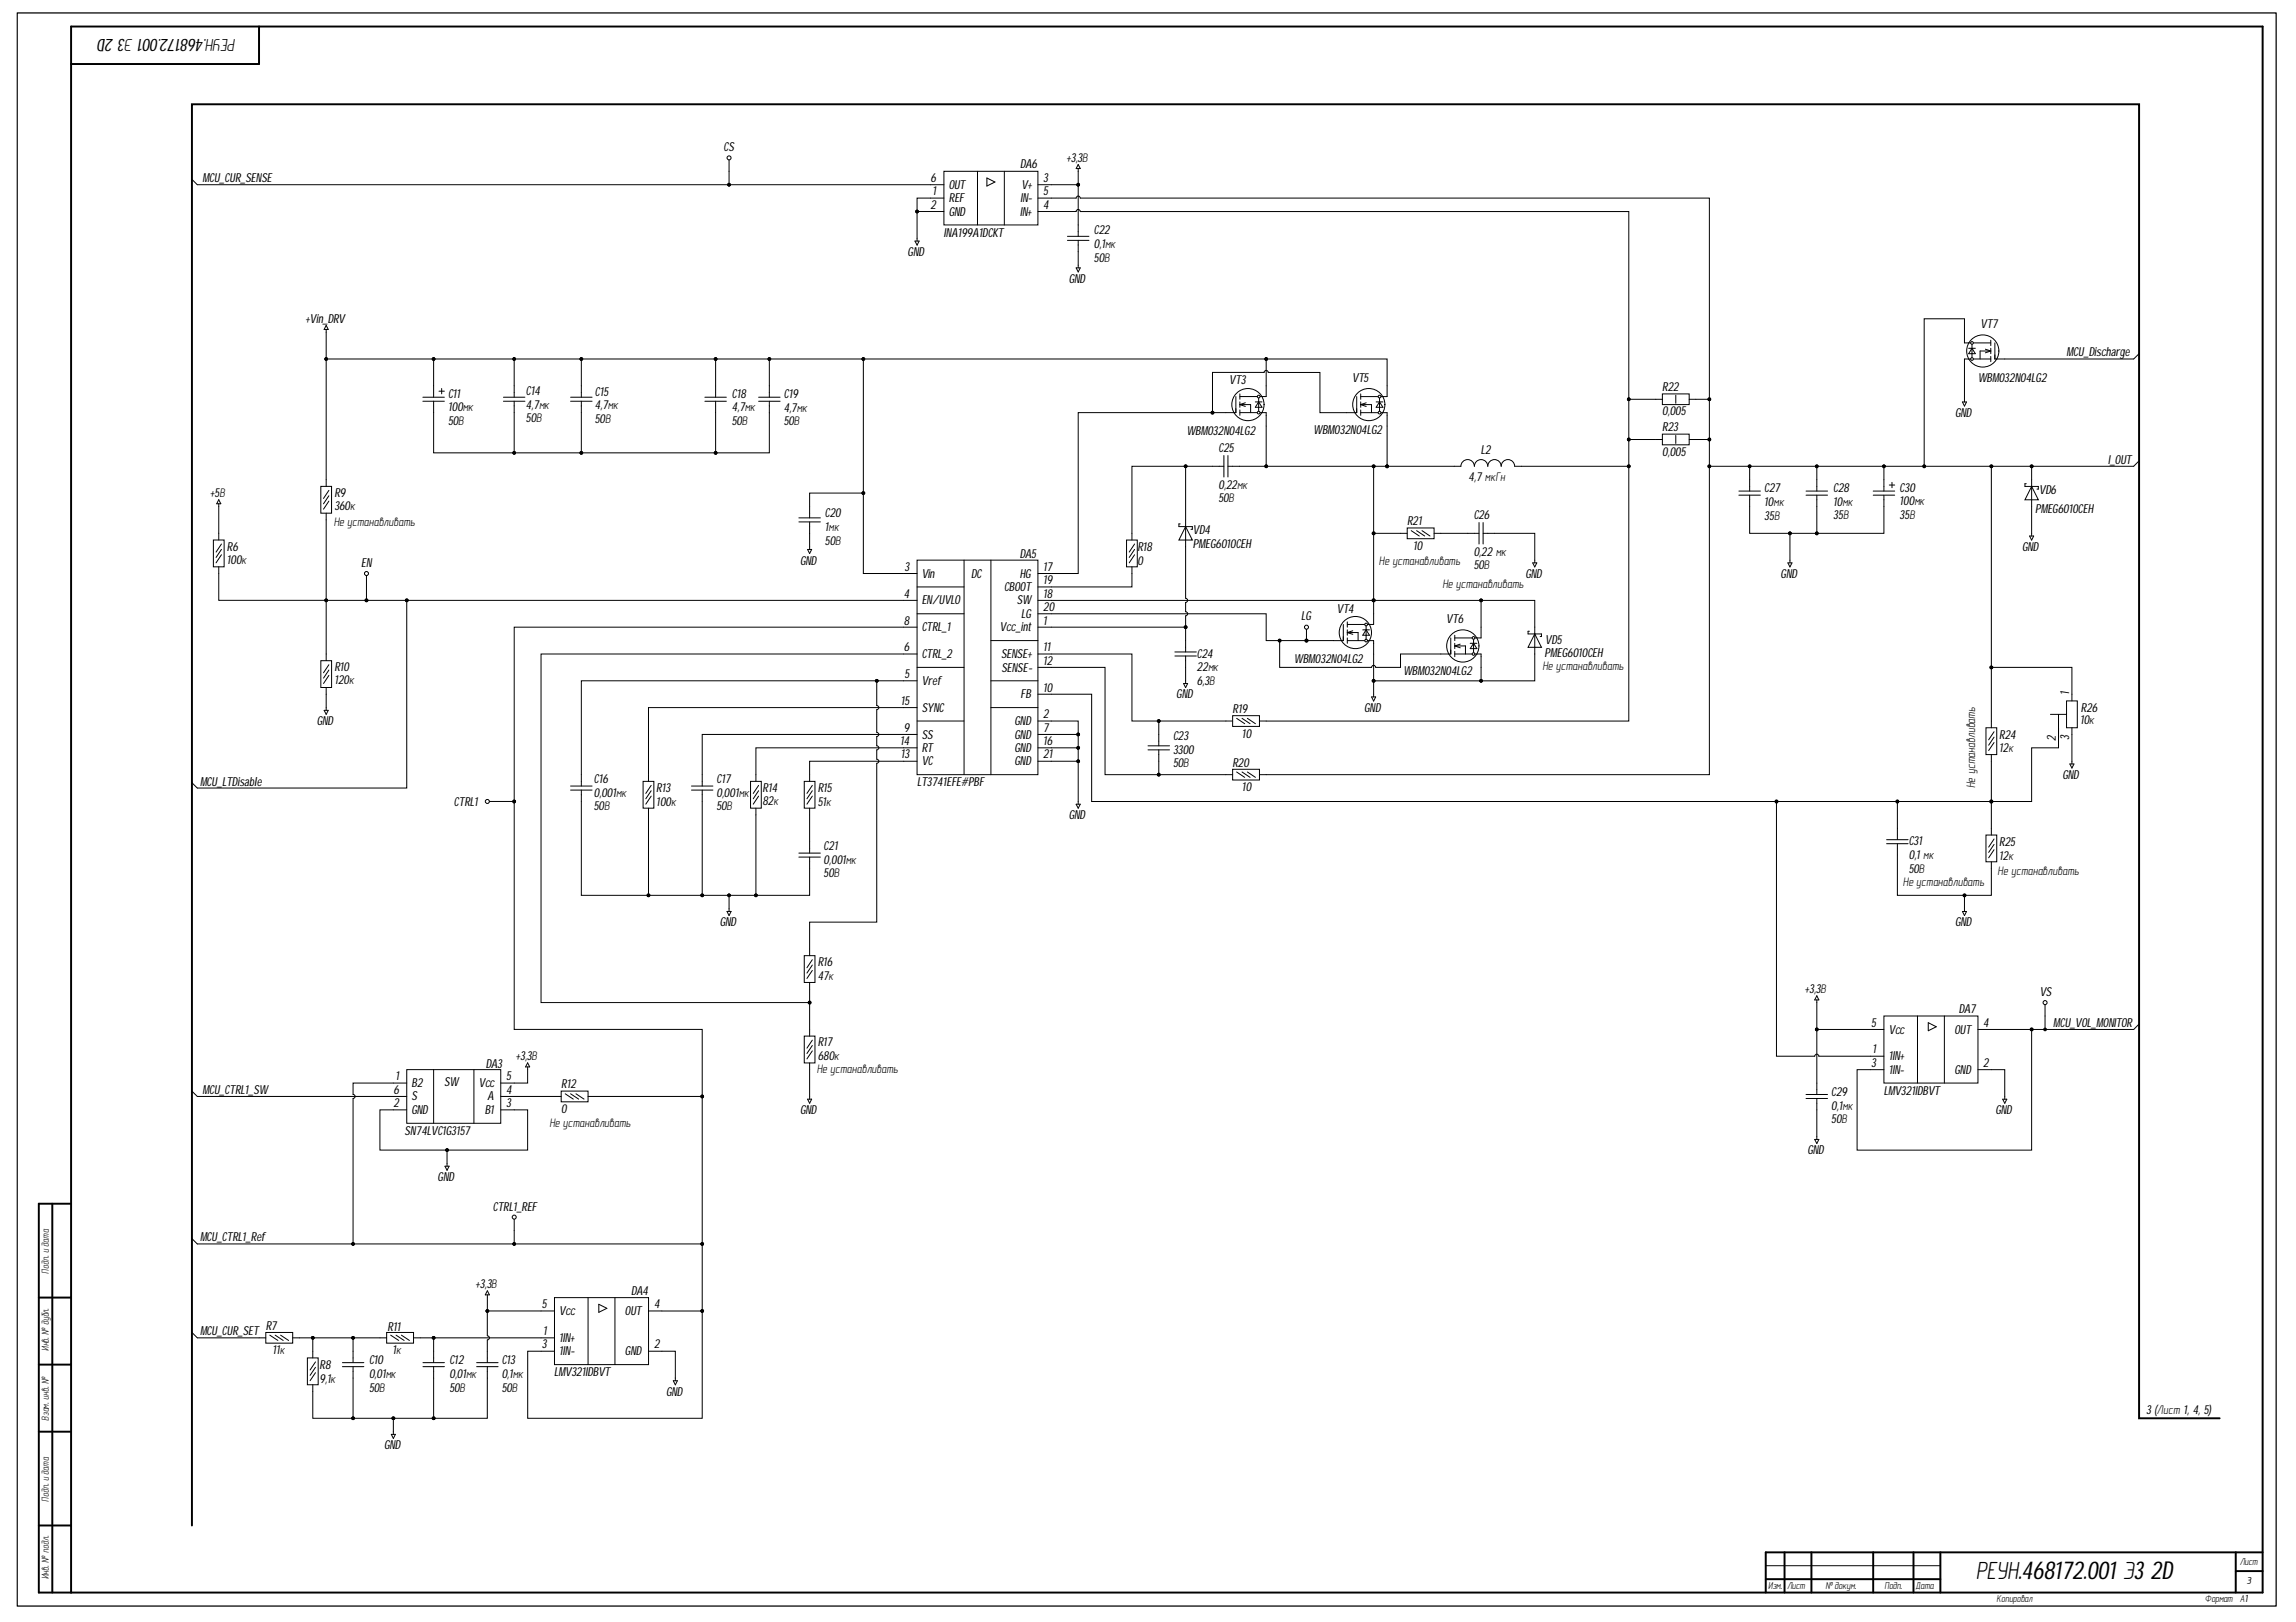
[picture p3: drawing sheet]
<svg xmlns="http://www.w3.org/2000/svg" width="297mm" height="210mm" viewBox="0 0 297 210" stroke-linecap="round" stroke-linejoin="round" font-family="sans-serif">
<defs><g id="words">
<text font-size="3.2" x="255.6" y="204.4">РЕУН.468172.001 Э3 2D</text>
<text font-size="2.3" x="30.5" y="5" transform="rotate(-180 30.5 5)">РЕУН.468172.001 Э32D</text>
<g font-size="1.6">
<text x="26.2" y="23.6">MCU_CUR_SENSE</text>
<text x="93.6" y="19.5">CS</text>
<text x="120.4" y="23.6">6</text>
<text x="132" y="21.8">DA6</text>
<text x="135" y="23.6">3</text>
<text x="138" y="20.9">+3,3В</text>
<text x="120.4" y="27">2</text>
<text x="120.6" y="25.3">1</text>
<text x="122.8" y="24.5">OUT</text>
<text x="122.8" y="26.2">REF</text>
<text x="122.8" y="27.9">GND</text>
<text x="132" y="27.9">IN+</text>
<text x="132" y="26.2">IN-</text>
<text x="132.1" y="24.5">V+</text>
<text x="135" y="27">4</text>
<text x="135" y="25.3">5</text>
<text x="117.4" y="33.2">GND</text>
<text x="122.1" y="30.6">INA199A1DCKT</text>
<text x="141.5" y="32.1">0,1мк</text>
<text x="141.5" y="33.9">50В</text>
<text x="141.5" y="30.3">C22</text>
<text x="39.5" y="41.8">+Vin_DRV</text>
<text x="138.3" y="36.6">GND</text>
<text x="256.2" y="42.4">VT7</text>
<text x="267.4" y="46.1">MCU_Discharge</text>
<text x="58" y="53.2">100мк</text>
<text x="58" y="51.4">C11</text>
<text x="68" y="52.9">4,7мк</text>
<text x="68" y="51.1">C14</text>
<text x="77" y="53">4,7мк</text>
<text x="77" y="51.2">C15</text>
<text x="94.7" y="53.2">4,7мк</text>
<text x="94.7" y="51.4">C18</text>
<text x="101.4" y="53.3">4,7мк</text>
<text x="101.4" y="51.5">C19</text>
<text x="159" y="49.8">VT3</text>
<text x="174.9" y="49.4">VT5</text>
<text x="215.1" y="53.8">0,005</text>
<text x="215.1" y="50.6">R22</text>
<text x="252.9" y="54">GND</text>
<text x="255.9" y="49.4">WBM032N04LG2</text>
<text x="58" y="55">50В</text>
<text x="68" y="54.6">50В</text>
<text x="77" y="54.7">50В</text>
<text x="94.7" y="54.9">50В</text>
<text x="101.4" y="55">50В</text>
<text x="153.5" y="56.3">WBM032N04LG2</text>
<text x="157.6" y="58.5">C25</text>
<text x="169.9" y="56.2">WBM032N04LG2</text>
<text x="191.6" y="58.7">L2</text>
<text x="215.1" y="59">0,005</text>
<text x="215.1" y="55.8">R23</text>
<text x="27.2" y="64.3">+5В</text>
<text x="43.3" y="64.3">R9</text>
<text x="157.6" y="63.2">0,22мк</text>
<text x="157.6" y="65">50В</text>
<text x="190" y="62.3">4,7 мкГн</text>
<text x="228.2" y="65.5">10мк</text>
<text x="228.2" y="63.7">C27</text>
<text x="237.2" y="65.5">10мк</text>
<text x="237.2" y="63.7">C28</text>
<text x="245.8" y="65.4">100мк</text>
<text x="245.8" y="63.6">C30</text>
<text x="263.8" y="63.9">VD6</text>
<text x="272.7" y="60">I_OUT</text>
<text x="29.3" y="71.2">R6</text>
<text x="43.2" y="68.1">Не устанавливать</text>
<text x="43.3" y="66.1">360к</text>
<text x="106.7" y="68.7">1мк</text>
<text x="106.7" y="70.5">50В</text>
<text x="106.7" y="66.9">C20</text>
<text x="147.1" y="71.3">R18</text>
<text x="154.3" y="69.1">VD4</text>
<text x="154.3" y="70.9">PMEG6010CEH</text>
<text x="182" y="68">R21</text>
<text x="182.8" y="71.1">10</text>
<text x="190.7" y="71.9">0,22 мк</text>
<text x="190.7" y="67.2">C26</text>
<text x="228.2" y="67.2">35В</text>
<text x="237.2" y="67.2">35В</text>
<text x="245.8" y="67.2">35В</text>
<text x="261.6" y="71.3">GND</text>
<text x="263.3" y="66.4">PMEG6010CEH</text>
<text x="29.3" y="73">100к</text>
<text x="46.7" y="73.3">EN</text>
<text x="103.5" y="73.1">GND</text>
<text x="116.9" y="77.3">4</text>
<text x="117" y="73.9">3</text>
<text x="119.2" y="74.8">Vin</text>
<text x="125.6" y="74.8">DC</text>
<text x="129.9" y="76.5">CBOOT</text>
<text x="131.9" y="74.8">HG</text>
<text x="131.9" y="72.2">DA5</text>
<text x="135" y="73.9">17</text>
<text x="135" y="75.6">19</text>
<text x="135" y="77.3">18</text>
<text x="147.1" y="73.1">0</text>
<text x="178.4" y="73.1">Не устанавливать</text>
<text x="186.6" y="76.1">Не устанавливать</text>
<text x="190.7" y="73.7">50В</text>
<text x="197.3" y="74.8">GND</text>
<text x="230.4" y="74.8">GND</text>
<text x="116.9" y="80.8">8</text>
<text x="119.2" y="78.2">EN/UVLO</text>
<text x="119.2" y="81.7">CTRL_1</text>
<text x="129.3" y="81.7">Vcc_int</text>
<text x="131.5" y="78.2">SW</text>
<text x="132.1" y="79.9">LG</text>
<text x="135" y="79.1">20</text>
<text x="135" y="80.8">1</text>
<text x="168.3" y="80.2">LG</text>
<text x="172.9" y="79.3">VT4</text>
<text x="187.1" y="80.7">VT6</text>
<text x="199.9" y="83.3">VD5</text>
<text x="43.3" y="88.6">120к</text>
<text x="43.3" y="86.8">R10</text>
<text x="116.9" y="84.3">6</text>
<text x="117" y="87.8">5</text>
<text x="119.2" y="88.6">Vref</text>
<text x="119.2" y="85.2">CTRL_2</text>
<text x="129.5" y="85.2">SENSE+</text>
<text x="129.6" y="86.9">SENSE-</text>
<text x="135" y="86">12</text>
<text x="135" y="84.3">11</text>
<text x="135" y="89.5">10</text>
<text x="154.8" y="86.9">22мк</text>
<text x="154.8" y="88.6">6,3В</text>
<text x="154.8" y="85.1">C24</text>
<text x="167.4" y="85.8">WBM032N04LG2</text>
<text x="181.6" y="87.3">WBM032N04LG2</text>
<text x="199.5" y="86.7">Не устанавливать</text>
<text x="199.8" y="85">PMEG6010CEH</text>
<text x="267.7" y="90" transform="rotate(-90 267.7 90)">1</text>
<text x="41" y="93.9">GND</text>
<text x="116.5" y="91.2">15</text>
<text x="116.9" y="94.7">9</text>
<text x="119.2" y="95.6">SS</text>
<text x="119.2" y="92.1">SYNC</text>
<text x="131.2" y="95.6">GND</text>
<text x="131.2" y="93.8">GND</text>
<text x="132" y="90.4">FB</text>
<text x="135" y="94.7">7</text>
<text x="135" y="93">2</text>
<text x="151.8" y="95.7">C23</text>
<text x="152.2" y="90.4">GND</text>
<text x="159.5" y="92.3">R19</text>
<text x="160.7" y="95.4">10</text>
<text x="176.5" y="92.2">GND</text>
<text x="258.7" y="95.6">R24</text>
<text x="266" y="95.9" transform="rotate(-90 266 95.9)">2</text>
<text x="267.7" y="95.8" transform="rotate(-90 267.7 95.8)">3</text>
<text x="269.1" y="93.8">10к</text>
<text x="269.2" y="92.2">R26</text>
<text x="25.9" y="101.7">MCU_LTDisable</text>
<text x="76.8" y="101.3">C16</text>
<text x="92.7" y="101.3">C17</text>
<text x="116.5" y="96.4">14</text>
<text x="116.5" y="98.1">13</text>
<text x="118.6" y="101.7">LT3741EFE#PBF</text>
<text x="119.2" y="99">VC</text>
<text x="119.2" y="97.3">RT</text>
<text x="131.2" y="99">GND</text>
<text x="131.2" y="97.3">GND</text>
<text x="135" y="98.1">21</text>
<text x="135" y="96.4">16</text>
<text x="151.8" y="97.5">3300</text>
<text x="151.8" y="99.3">50В</text>
<text x="159.5" y="99.2">R20</text>
<text x="255.5" y="102" transform="rotate(-90 255.5 102)">Не устанавливать</text>
<text x="258.7" y="97.3">12к</text>
<text x="266.8" y="100.8">GND</text>
<text x="58.7" y="104.3">CTRL1</text>
<text x="76.8" y="103.1">0,001мк</text>
<text x="76.8" y="104.9">50В</text>
<text x="84.9" y="104.3">100к</text>
<text x="84.9" y="102.5">R13</text>
<text x="92.7" y="103.1">0,001мк</text>
<text x="92.7" y="104.9">50В</text>
<text x="98.6" y="104.2">82к</text>
<text x="98.6" y="102.5">R14</text>
<text x="105.8" y="104.3">51к</text>
<text x="105.8" y="102.5">R15</text>
<text x="138.3" y="106">GND</text>
<text x="160.7" y="102.4">10</text>
<text x="106.6" y="111.7">0,001мк</text>
<text x="106.6" y="113.5">50В</text>
<text x="106.6" y="110">C21</text>
<text x="246.9" y="111.2">0,1 мк</text>
<text x="246.9" y="112.9">50В</text>
<text x="246.9" y="109.4">C31</text>
<text x="258.4" y="113.2">Не устанавливать</text>
<text x="258.7" y="111.2">12к</text>
<text x="258.7" y="109.5">R25</text>
<text x="93.1" y="119.9">GND</text>
<text x="246.2" y="114.7">Не устанавливать</text>
<text x="252.9" y="119.9">GND</text>
<text x="105.8" y="125.1">R16</text>
<text x="105.8" y="126.8">47к</text>
<text x="233.5" y="128.5">+3,3В</text>
<text x="253.4" y="131">DA7</text>
<text x="263.9" y="128.9">VS</text>
<text x="66.7" y="137.2">+3,3В</text>
<text x="105.8" y="137.1">680к</text>
<text x="105.8" y="135.4">R17</text>
<text x="242.1" y="132.9">5</text>
<text x="242.2" y="136.3">1</text>
<text x="244.4" y="137.2">1IN+</text>
<text x="244.4" y="133.8">Vcc</text>
<text x="252.9" y="133.8">OUT</text>
<text x="256.6" y="132.9">4</text>
<text x="265.6" y="132.9">MCU_VOL_MONITOR</text>
<text x="26.2" y="141.6">MCU_CTRL1_SW</text>
<text x="50.9" y="141.6">6</text>
<text x="50.9" y="143.3">2</text>
<text x="51.2" y="139.8">1</text>
<text x="53.2" y="140.7">B2</text>
<text x="53.2" y="142.4">S</text>
<text x="57.5" y="140.5">SW</text>
<text x="61.9" y="140.7">Vcc</text>
<text x="62.8" y="138.3">DA3</text>
<text x="63.1" y="142.4">A</text>
<text x="65.5" y="139.8">5</text>
<text x="65.5" y="141.6">4</text>
<text x="65.5" y="143.3">3</text>
<text x="72.6" y="140.8">R12</text>
<text x="105.7" y="138.9">Не устанавливать</text>
<text x="236.9" y="143.6">0,1мк</text>
<text x="236.9" y="141.9">C29</text>
<text x="242.1" y="138.1">3</text>
<text x="243.7" y="141.6">LMV321IDBVT</text>
<text x="244.4" y="138.9">1IN-</text>
<text x="252.9" y="138.9">GND</text>
<text x="256.6" y="138.1">2</text>
<text x="52.3" y="146.9">SN74LVC1G3157</text>
<text x="53.2" y="144.2">GND</text>
<text x="62.7" y="144.2">B1</text>
<text x="71.1" y="145.8">Не устанавливать</text>
<text x="72.6" y="144">0</text>
<text x="103.5" y="144.2">GND</text>
<text x="233.8" y="149.4">GND</text>
<text x="236.9" y="145.4">50В</text>
<text x="258.1" y="144.2">GND</text>
<text x="56.6" y="152.9">GND</text>
<text x="25.9" y="160.6">MCU_CTRL1_Ref</text>
<text x="63.8" y="156.7">CTRL1_REF</text>
<text x="61.5" y="166.7">+3,3В</text>
<text x="81.7" y="167.5">DA4</text>
<text x="25.9" y="172.8">MCU_CUR_SET</text>
<text x="34.4" y="172.1">R7</text>
<text x="50.1" y="172.2">R11</text>
<text x="70.1" y="169.3">5</text>
<text x="70.3" y="172.8">1</text>
<text x="72.3" y="173.7">1IN+</text>
<text x="72.3" y="170.2">Vcc</text>
<text x="80.8" y="170.2">OUT</text>
<text x="84.6" y="169.3">4</text>
<text x="35.3" y="175.2">11к</text>
<text x="41.4" y="178.9">9,1к</text>
<text x="41.4" y="177.2">R8</text>
<text x="47.7" y="178.3">0,01мк</text>
<text x="47.7" y="176.6">C10</text>
<text x="50.8" y="175.3">1к</text>
<text x="58.1" y="178.3">0,01мк</text>
<text x="58.1" y="176.6">C12</text>
<text x="64.9" y="178.3">0,1мк</text>
<text x="64.9" y="176.6">C13</text>
<text x="70.1" y="174.5">3</text>
<text x="71.7" y="178.1">LMV321IDBVT</text>
<text x="72.3" y="175.4">1IN-</text>
<text x="80.8" y="175.4">GND</text>
<text x="84.6" y="174.5">2</text>
<text x="47.7" y="180.1">50В</text>
<text x="58.1" y="180.1">50В</text>
<text x="64.9" y="180.1">50В</text>
<text x="86.2" y="180.6">GND</text>
<text x="277.6" y="182.9">3 (Лист 1, 4, 5)</text>
<text x="49.7" y="187.6">GND</text>
</g>
<g font-size="1.3">
<text x="6.3" y="164.8" transform="rotate(-90 6.3 164.8)">Подп. и дата</text>
<text x="6.3" y="174.8" transform="rotate(-90 6.3 174.8)">Инв. № дубл.</text>
<text x="6.3" y="183.9" transform="rotate(-90 6.3 183.9)">Взам. инв. №</text>
<text x="6.3" y="194.3" transform="rotate(-90 6.3 194.3)">Подп. и дата</text>
<text x="289.8" y="202.5">Лист</text>
<text x="6.3" y="204.4" transform="rotate(-90 6.3 204.4)">Инв. № подл.</text>
<text x="228.8" y="205.6">Изм.</text>
<text x="231.2" y="205.6">Лист</text>
<text x="236.2" y="205.6">№ докум.</text>
<text x="243.8" y="205.6">Подп.</text>
<text x="247.8" y="205.6">Дата</text>
<text x="258.3" y="207.4">Копировал</text>
<text x="285.2" y="207.4">Формат</text>
<text x="289.8" y="207.4">А1</text>
<text x="290.6" y="205">3</text>
</g>
</g></defs>
<path d="M2.2 1.7h292.3v206.1h-292.3zM66.5 157.5v1.7M228.4 202.6h22.6" fill="none" stroke="#000" stroke-width=".13"/>
<g fill="none" stroke="#000" stroke-width=".25">
<path d="M33.5 3.4v4.9h-24.3M6.8 155.8v50.3M9.2 155.8h-4.2v50.3h287.7v-202.7h-283.5v202.7M5 176.6h4.2M5 167.9h4.2M5 185.3h4.2M5 197.4h4.2M228.4 204.4h22.6M230.9 200.9v5.2M234.3 200.9v5.2M242.3 200.9v5.2M247.6 200.9v5.2"/>
<path d="M251 200.9v5.2M289.2 200.9v5.2M289.2 203.3h3.5M292.7 200.9h-64.3v5.2"/>
</g>
<circle cx="66.5" cy="157.5" r=".26" fill="#fff"/>
<circle cx="66.5" cy="157.5" r=".26" fill="none" stroke="#000" stroke-width=".13"/>
<path d="M52.6 138.4h12.2v7h-12.2z" fill-rule="evenodd" fill="#fff"/>
<g fill="none" stroke="#000" stroke-width=".13">
<path d="M52.6 138.4h12.2v7h-12.2zM56.1 138.4v7M61.3 138.4v7M50.9 140.2h1.7M50.9 141.9h1.7M50.9 143.6h1.7M64.8 140.2h1.7M64.8 141.9h1.7M64.8 143.6h1.7M33.5 173.1h.9M34.4 172.4h3.5v1.4h-3.5zM34.9 172.8l1.1 .7"/>
<path d="M35.6 172.8l1 .7M36.3 172.8l1 .7M37.9 173.1h.8M39.8 175.7h1.4v3.5h-1.4zM40.5 174.9v.8M40.5 179.2v.9M40.8 176.9l-.7 1.1M40.8 177.6l-.7 1.1M40.8 176.2l-.7 1.1M44.3 176.3h2.8M44.3 176.9h2.8M45.7 174.9v1.4"/>
<path d="M45.7 176.9v1.4M49.2 173.1h.8M50 172.4h3.5v1.4h-3.5zM50.5 172.8l1.1 .7M51.2 172.8l1.1 .7M51.9 172.8l1.1 .7M53.5 173.1h.9M54.7 176.3h2.8M54.7 176.9h2.8M56.1 174.9v1.4M56.1 176.9v1.4"/>
</g>
<path d="M71.7 167.9h12.2v8.7h-12.2z" fill-rule="evenodd" fill="#fff"/>
<g fill="none" stroke="#000" stroke-width=".13">
<path d="M68.3 137.5l.2 .6h-.5zM68.3 138.1v.3M57.6 150.9h.5l-.3 .6zM57.8 150.6v.3M71.7 141.9h.9M72.6 141.2h3.5v1.4h-3.5zM73.1 141.5l1.1 .7M73.8 141.5l1.1 .7M74.5 141.5l1.1 .7M76.1 141.9h.8M61.7 176.3h2.7M61.7 176.9h2.7"/>
<path d="M63 174.9v1.4M63 176.9v1.4M63.1 167.6v.3M63.1 167l.2 .6h-.5zM70 169.7h1.7M70 174.9h1.7M70 173.1h1.7M71.7 167.9h12.2v8.7h-12.2zM76.1 167.9v8.7M77.5 168.8l1 .5-1 .5zM79.6 167.9v8.7M83.9 169.7h1.7"/>
<path d="M83.9 174.9h1.7M87.1 178.7h.5l-.2 .5zM87.4 178.3v.4M50.6 185.6h.6l-.3 .5zM50.9 185.3v.3"/>
</g>
<path d="M118.6 72.5h15.7v27.7h-15.7z" fill-rule="evenodd" fill="#fff"/>
<g fill="none" stroke="#000" stroke-width=".13">
<path d="M118.4 31.2h.5l-.3 .5zM118.6 30.8v.4M54.7 51.9h2.8M54.7 51.4h2.8M56.1 49.9v1.5M56.1 51.9v1.5M56.8 50.6h.7M57.1 50.3v.7M65.1 51.9h2.8M65.1 51.4h2.8M66.5 49.9v1.5M66.5 51.9v1.5"/>
<path d="M73.8 51.9h2.8M73.8 51.4h2.8M75.2 49.9v1.5M75.2 51.9v1.5M91.2 51.9h2.8M91.2 51.4h2.8M92.6 49.9v1.5M92.6 51.9v1.5M98.1 51.9h2.8M98.1 51.4h2.8M99.5 49.9v1.5M99.5 51.9v1.5"/>
<path d="M27.6 69.9h1.4v3.5h-1.4zM28.3 65.2v.3M28.3 69v.9M28.3 73.4v.8M28.3 64.7l.3 .5h-.6zM28.7 71.1l-.7 1M28.7 71.8l-.7 1M28.7 70.4l-.7 1M41.5 62.9h1.4v3.5h-1.4zM42.2 62.1v.8M42.2 66.4v.9M42.5 64.2l-.6 1"/>
<path d="M42.5 64.9l-.6 1M42.5 63.5l-.6 1M103.4 67h2.7M103.4 67.5h2.7M104.5 71.1h.5l-.3 .5zM104.7 65.5v1.5M104.7 67.5v1.5M104.7 70.8v.3M116.9 77.7h1.7M116.9 74.2h1.7M118.6 72.5h15.7v27.7h-15.7zM118.6 76h6.1"/>
<path d="M118.6 79.4h6.1M124.7 72.5v27.7M128.2 72.5v27.7M134.3 77.7h1.7M134.3 74.2h1.7M134.3 76h1.7M134.3 79.4h1.7M41.5 85.5h1.4v3.5h-1.4zM41.9 91.9h.6l-.3 .6zM42.2 84.6v.9M42.2 89v.8M42.2 91.6v.3"/>
<path d="M42.5 86.7l-.6 1.1M42.5 87.4l-.6 1.1M42.5 86l-.6 1.1M116.9 95h1.7M116.9 88.1h1.7M116.9 81.2h1.7M116.9 84.6h1.7M116.9 98.5h1.7M116.9 91.6h1.7M116.9 96.8h1.7M118.6 93.3h6.1M118.6 86.4h6.1"/>
<path d="M128.2 88.1h6.1M128.2 91.6h6.1M128.2 82.9h6.1M134.3 95h1.7M134.3 81.2h1.7M134.3 84.6h1.7M134.3 98.5h1.7M134.3 96.8h1.7M134.3 93.3h1.7M134.3 86.4h1.7M134.3 89.8h1.7M73.8 101.7h2.8"/>
<path d="M73.8 102.2h2.8M75.2 100.2v1.5M75.2 102.2v1.5M83.2 101.1h1.4v3.5h-1.4zM83.9 100.2v.9M83.9 104.6v.9M84.2 102.3l-.7 1.1M84.2 103l-.7 1.1M84.2 101.6l-.7 1.1M89.5 101.7h2.7M89.5 102.2h2.7M90.8 100.2v1.5"/>
<path d="M90.8 102.2v1.5M94.1 118h.5l-.3 .5zM94.3 117.6v.4M97.1 101.1h1.4v3.5h-1.4zM97.8 100.2v.9M97.8 104.6v.9M98.1 102.3l-.7 1.1M98.1 103l-.7 1.1M98.1 101.6l-.7 1.1M103.4 110.4h2.7M103.4 110.9h2.7M104.1 101.1h1.3v3.5h-1.3z"/>
<path d="M104.7 100.2v.9M104.7 104.6v.9M104.7 108.9v1.5M104.7 110.9v1.5M105.1 102.3l-.7 1.1M105.1 103l-.7 1.1M105.1 101.6l-.7 1.1M104.1 134.1h1.3v3.5h-1.3zM104.1 123.7h1.3v3.4h-1.3zM104.7 122.8v.9M104.7 127.1v.9M104.7 133.2v.9"/>
<path d="M104.7 137.6v.8M105.1 135.3l-.7 1M105.1 136l-.7 1M105.1 134.6l-.7 1M105.1 124.9l-.7 1M105.1 125.6l-.7 1M105.1 124.2l-.7 1M104.5 142.2h.5l-.3 .6zM104.7 141.9v.3"/>
</g>
<path d="M122.1 22.2h12.2v6.9h-12.2z" fill-rule="evenodd" fill="#fff"/>
<g fill="none" stroke="#000" stroke-width=".13">
<path d="M120.4 27.4h1.7M120.4 23.9h1.7M120.4 25.6h1.7M122.1 22.2h12.2v6.9h-12.2zM126.5 22.2v6.9M127.7 23l1 .6-1 .5zM129.9 22.2v6.9M134.3 27.4h1.7M134.3 23.9h1.7M134.3 25.6h1.7M138.1 30.6h2.8M138.1 31.1h2.8"/>
<path d="M139.2 34.7h.6l-.3 .5zM139.5 21.8v.4M139.5 29.1v1.5M139.5 31.1v1.5M139.5 34.3v.4M139.5 21.3l.3 .5h-.6zM159.9 51.3v2.1h-1.3M160.4 53.4h3.4v1.7M160.4 52.4h1.4v1M160.4 52.4l.7 .2M160.4 51v.7M160.4 52v.7"/>
<path d="M160.4 53.1v.6M161.1 52.1l-.7 .3M162.4 52h.9M162.8 52l.5 .7h-.9zM162.8 51.3v.7M162.8 52v1.4M163.8 49.9v1.4h-3.4"/>
<circle cx="161.5" cy="52.4" r="2.08"/>
</g>
<circle cx="162.8" cy="51.3" r=".17" fill="#fff"/>
<circle cx="162.8" cy="51.3" r=".17" fill="none" stroke="#000" stroke-width=".13"/>
<circle cx="162.8" cy="53.4" r=".17" fill="#fff"/>
<g fill="none" stroke="#000" stroke-width=".13">
<path d="M175.5 51.3v2.1h-1.3M176 53.4h3.5v1.7M176 52.4h1.4v1M176 52.4l.7 .2M176 51v.7M176 52v.7M176 53.1v.7M176.7 52.1l-.7 .3M178 52h.9M178.5 52l.4 .7h-.9zM178.5 51.3v.7M178.5 52.1v1.3"/>
<path d="M179.5 49.9v1.4h-3.5"/>
<circle cx="162.8" cy="53.4" r=".17"/>
<circle cx="177.1" cy="52.4" r="2.08"/>
</g>
<path d="M178.4 51.2h.2v.2h-.2z" fill="#fff"/>
<path d="M178.4 51.2h.2v.2h-.2z" fill="none" stroke="#000" stroke-width=".13"/>
<path d="M178.4 53.3h.2v.2h-.2z" fill="#fff"/>
<g fill="none" stroke="#000" stroke-width=".13">
<path d="M158.3 59v2.7M158.9 59v2.7M178.4 53.3h.2v.2h-.2zM145.7 69.9h1.4v3.5h-1.4zM146.4 69v.9M146.4 73.4v.8M146.8 71.1l-.7 1M146.8 71.8l-.7 1M146.8 70.4l-.7 1M152.7 67.8h-.2v.3h1.8v.4h-.2M153.4 68.1l.9 1.8h-1.8zM153.4 67.3v3.5"/>
<path d="M156.9 60.3h1.4M158.9 60.3h1.4M177.7 79.4v1.4h-3.4M173.8 80.8v2.1h-1.3M174.3 82.9h3.4v1.7M174.3 81.9h1.4v1M174.3 81.9l.7 .2M174.3 80.5v.7M174.3 81.5v.7M174.3 82.6v.7M175 81.6l-.7 .3M176.3 81.5h.9"/>
<path d="M176.7 81.5l.5 .7h-.9zM176.7 80.8v.7M176.7 81.6v1.3"/>
<circle cx="175.4" cy="81.9" r="2.08"/>
</g>
<path d="M176.6 80.7h.3v.2h-.3z" fill="#fff"/>
<path d="M176.6 80.7h.3v.2h-.3z" fill="none" stroke="#000" stroke-width=".13"/>
<circle cx="176.7" cy="82.9" r=".17" fill="#fff"/>
<g fill="none" stroke="#000" stroke-width=".13">
<path d="M187.7 82.6v2h-1.3M188.2 84.6h3.4v1.8M188.2 83.6h1.4v1M188.2 83.6l.7 .2M188.2 82.2v.7M188.2 83.3v.6M188.2 84.3v.7M188.9 83.4l-.7 .2M190.2 83.3h.9M190.6 83.3l.5 .6h-.9zM190.6 82.6v2M191.6 81.2v1.4h-3.4"/>
<circle cx="176.7" cy="82.9" r=".17"/>
<circle cx="189.2" cy="83.6" r="2.09"/>
</g>
<circle cx="190.6" cy="82.6" r=".18" fill="#fff"/>
<circle cx="190.6" cy="82.6" r=".18" fill="none" stroke="#000" stroke-width=".13"/>
<circle cx="190.6" cy="84.6" r=".17" fill="#fff"/>
<g fill="none" stroke="#000" stroke-width=".13">
<path d="M214.2 56.9h.9M214.2 51.7h.9M215.1 56.2h3.4v1.4h-3.4zM215.1 51h3.4v1.4h-3.4zM216.8 51.1v1.1M216.8 56.3v1.1M218.5 56.9h.9M218.5 51.7h.9M254.1 43v1.4h3.5M254.7 45.1h.9M255.1 45.1l.5 .7h-.9zM255.1 44.4v2.1"/>
<path d="M256.9 45.2l.7 .2M257.6 46.5h-3.5v1.7M257.6 45.4h-1.4v1.1M257.6 45.4l-.7 .3M257.6 44v.7M257.6 45.1v.7M257.6 46.1v.7M258.1 44.4v2.1h1.3M181.2 69h.9M182.1 68.3h3.4v1.4h-3.4zM182.6 68.7l1 .7M183.3 68.7l1 .7"/>
<path d="M184 68.7l1 .7M185.5 69h.9M188.1 60.3h.9a.87 .87 0 0 1 .9-.8 .87 .87 0 0 1 .8 .8 .87 .87 0 0 1 .9-.8 .87 .87 0 0 1 .9 .8 .87 .87 0 0 1 .8-.8 .87 .87 0 0 1 .9 .8 .87 .87 0 0 1 .9-.8 .87 .87 0 0 1 .9 .8h.8M189.9 69h1.4M191.3 67.6v2.8M191.9 69h1.4M191.9 67.6v2.8M225 63.6h2.7M225 64.1h2.7M226.4 62.1v1.5M226.4 64.1v1.4M233.7 63.6h2.7"/>
<path d="M233.7 64.1h2.7M235 62.1v1.5M235 64.1v1.4M242.3 63.6h2.8M242.3 64.1h2.8M243.7 62.1v1.5M243.7 64.1v1.4M244.4 62.8h.7M244.8 62.4v.7M262.1 62.6h-.1v.3h1.7v.4h-.2M262.8 62.9l.9 1.8h-1.7zM262.8 62.1v3.4"/>
<path d="M158.6 93.3h.9M159.5 92.6h3.4v1.4h-3.4zM159.5 99.6h3.4v1.3h-3.4zM160 93l1 .7M160 99.9l1 .7M160.7 93l1 .7M160.7 99.9l1 .7M161.4 93l1 .7M161.4 99.9l1 .7M162.9 93.3h.9M158.6 100.2h.9M162.9 100.2h.9"/>
<circle cx="256.5" cy="45.4" r="2.08"/>
<circle cx="190.6" cy="84.6" r=".17"/>
</g>
<circle cx="255.1" cy="44.4" r=".17" fill="#fff"/>
<circle cx="255.1" cy="44.4" r=".17" fill="none" stroke="#000" stroke-width=".13"/>
<path d="M255 46.3h.2v.3h-.2z" fill="#fff"/>
<g fill="none" stroke="#000" stroke-width=".13">
<path d="M255 46.3h.2v.3h-.2zM198.3 72.8h.5l-.2 .6zM198.6 72.5v.3M148.5 96.5h2.8M148.5 97h2.8M149.9 95v1.5M149.9 97v1.5M152 84.9h2.8M152 84.4h2.8M153.1 88.5h.5l-.2 .5zM153.4 82.9v1.5M153.4 84.9v1.5"/>
<path d="M153.4 88.1v.4M177.4 90.2h.6l-.3 .5zM177.7 89.8v.4M197.9 81.7h-.2v.3h1.7v.4h-.1M198.6 82l.8 1.8h-1.7zM198.6 81.2v3.4M265.3 92.4h2.1M266.3 92.4v2.6M267.4 90.7h1.3v3.5h-1.3zM268 89.8v.9M268 94.2v.8M139.2 104.1h.6l-.3 .5z"/>
<path d="M139.5 103.7v.4"/>
</g>
<path d="M243.7 131.5h12.2v8.7h-12.2z" fill-rule="evenodd" fill="#fff"/>
<g fill="none" stroke="#000" stroke-width=".13">
<path d="M24.8 23.2l.7 .7M42.2 42.1l.3 .5h-.6zM42.2 42.6v.4M253.9 52h.5l-.3 .5zM254.1 51.7v.3M276.7 45.8l-.7 .7M276.7 59.6l-.7 .7M231.3 72.8h.5l-.2 .6zM231.6 72.5v.3M262.6 69.4h.5l-.3 .5zM262.8 69v.4M256.9 94.2h1.4v3.5h-1.4z"/>
<path d="M257.6 93.3v.9M257.6 97.7v.8M258 95.4l-.7 1M258 96.1l-.7 1M258 94.7l-.7 1M267.8 98.9h.5l-.3 .5zM268 98.5v.4M24.8 101.3l.7 .7M63.1 103.7h1.7M244.1 109.2h2.8M244.1 108.7h2.8M245.5 107.2v1.5"/>
<path d="M245.5 109.2v1.5M253.9 118h.5l-.3 .5zM254.1 117.6v.4M256.9 108.1h1.4v3.4h-1.4zM257.6 107.2v.9M257.6 111.5v.9M258 109.3l-.7 1M258 110l-.7 1M258 108.6l-.7 1M235 129.4v.3M235 128.9l.3 .5h-.5zM242 133.2h1.7"/>
<path d="M242 138.4h1.7M242 136.7h1.7M243.7 131.5h12.2v8.7h-12.2zM248.1 131.5v8.7M249.5 132.3l1 .6-1 .5zM251.5 131.5v8.7M255.9 133.2h1.7M255.9 138.4h1.7M276.7 132.5l-.7 .7M24.8 141.2l.7 .7M233.7 141.6h2.7M233.7 142.2h2.7"/>
<path d="M234.8 147.5h.5l-.3 .5zM235 140.2v1.4M235 142.2v1.4M235 147.1v.4M259.1 142.2h.5l-.2 .6zM259.4 141.9v.3M24.8 160.3l.7 .7M24.8 172.4l.7 .7"/>
</g>
<circle cx="63" cy="103.7" r=".26" fill="#fff"/>
<g fill="none" stroke="#000" stroke-width=".13">
<path d="M47.4 74.2v1.8"/>
<circle cx="63" cy="103.7" r=".26"/>
</g>
<circle cx="47.4" cy="74.2" r=".26" fill="#fff"/>
<g fill="none" stroke="#000" stroke-width=".13">
<path d="M94.3 20.4v1.8"/>
<circle cx="47.4" cy="74.2" r=".26"/>
</g>
<circle cx="94.3" cy="20.4" r=".26" fill="#fff"/>
<g fill="none" stroke="#000" stroke-width=".13">
<path d="M169 81.2v1.7"/>
<circle cx="94.3" cy="20.4" r=".26"/>
<circle cx="169" cy="82.9" r=".18"/>
</g>
<circle cx="169" cy="82.9" r=".18" fill="#000"/>
<circle cx="169" cy="81.2" r=".26" fill="#fff"/>
<g fill="none" stroke="#000" stroke-width=".13">
<path d="M264.6 129.7v1.8"/>
<circle cx="169" cy="81.2" r=".26"/>
</g>
<circle cx="264.6" cy="129.7" r=".26" fill="#fff"/>
<g fill="none" stroke="#000" stroke-width=".13">
<path d="M25.5 23.9h94.9M94.3 22.2v1.7M118.6 27.4v3.4M120.4 25.6h-1.8v1.8h1.8M136 23.9h3.5v5.2M136 25.6h3.2a.26 .26 0 0 1 .3-.2 .26 .26 0 0 1 .3 .2h81.3v26.1h-1.7M136 27.4h3.2a.26 .26 0 0 1 .3-.3 .26 .26 0 0 1 .3 .3M139.5 22.2v1.7M139.5 32.6v1.7M139.8 27.4h70.9v29.5h3.5M42.2 43v3.5M56.1 49.9v-3.4h10.4v3.4"/>
<path d="M56.1 46.5h-13.9v15.6M56.1 53.4v5.2h43.4v-5.2M66.5 46.5h8.7v3.4M66.5 53.4v5.2M75.2 46.5h17.4v3.4M75.2 53.4v5.2M92.6 46.5h6.9v3.4M92.6 53.4v5.2M99.5 46.5h12.2v27.7h5.2M111.7 46.5h52.1v3.4M156.9 53.4v-5.2h6.6a.26 .26 0 0 1 .3-.3 .26 .26 0 0 1 .3 .3h6.7v5.2h3.4M158.6 53.4h-19.1v20.8h-3.5"/>
<path d="M163.8 46.5h15.7v3.4M163.8 55.1v5.2h13.9M179.5 55.1v5.2M210.7 56.9v3.4h-13.9M210.7 51.7h3.5M219.4 56.9h1.7M221.1 51.7v48.5h-57.3M254.1 43v-1.7h-5.2v19M254.1 48.2v3.5M259.4 46.5h16.6M28.3 65.5v3.5M42.2 67.3v10.4h-13.9v-3.5"/>
<path d="M47.4 76v1.7M52.6 77.7v24.3h-27.1M104.7 69v1.8M111.7 63.8h-7v1.7M116.9 77.7h-74.7v6.9M136 79.4h27.8v3.5h8.7M136 77.7h55.6v3.5M146.4 74.2v1.8h-10.4M153.4 60.3h-7v8.7M153.4 70.8v6.6a.26 .26 0 0 1 .2 .3 .26 .26 0 0 1-.2 .3v1.2a.27 .27 0 0 1 .2 .2 .27 .27 0 0 1-.2 .3v3.2M156.9 60.3h-3.5v7M160.3 60.3h3.5"/>
<path d="M177.7 69h3.5M179.3 60.2h.3v.3h-.3zM179.5 60.3h-1.8v19.1M179.5 60.3h8.6M186.4 69h3.5M191.6 77.7h7v3.5M193.3 69h5.3v3.5M210.6 60.2h.2v.3h-.2zM210.7 60.3v33h-46.9M221.1 60.3h5.3v1.8M226.4 60.3h8.6v1.8M226.4 65.5v3.5h17.3v-3.5"/>
<path d="M231.6 69v3.5M234.9 60.2h.3v.3h-.3zM235 60.3h8.7M235 65.5v3.5M243.7 62.1v-1.8h13.9v26.1M257.6 60.3h5.2v1.8M262.8 60.3h13.2M262.8 65.5v3.5M42.2 89.8v1.8M113.4 88.1v3.2a.26 .26 0 0 1 .3 .3 .26 .26 0 0 1-.3 .2v3a.26 .26 0 0 1 .3 .2 .26 .26 0 0 1-.3 .3v1.2a.26 .26 0 0 1 .3 .3 .26 .26 0 0 1-.3 .2v1.2a.26 .26 0 0 1 .3 .3 .26 .26 0 0 1-.3 .3v20.5h-8.7v3.5M116.9 91.6h-33v8.6M116.9 95h-26.1v5.2"/>
<path d="M116.9 96.8h-19.1v3.4M116.9 98.5h-12.2v1.7M116.9 84.6h-46.9v45.1h34.7v-1.7M116.9 81.2h-50.4v52h24.3v8.7M116.9 88.1h-41.7v12.1M136 93.3h3.5v10.4M136 86.4h7v13.8h15.6M136 84.6h10.4v8.7h12.2M136 95h3.5M136 96.8h3.5M136 98.5h3.5M136 81.2h17.4"/>
<path d="M136 89.8h5.2v13.9h121.6v-6.9h3.5v-1.8M149.9 93.3v1.7M149.9 98.5v1.7M153.4 86.4v1.7M165.6 82.9v3.5h11.8a.26 .26 0 0 1 .3-.3 .26 .26 0 0 1 .3 .3h3.2v-1.8h5.2M177.7 84.6v3.5h13.9M177.7 88.1v1.7M198.6 84.6v3.5h-7v-1.7M257.6 98.5v8.7M268 89.8v-3.4h-10.4v6.9M268 95v3.5M64.8 103.7h1.7"/>
<path d="M75.2 103.7v12.2h29.5v-3.5M83.9 105.5v10.4M90.8 103.7v12.2M94.3 115.9v1.7M97.8 105.5v10.4M104.7 105.5v3.4M229.8 103.7v33h5a.27 .27 0 0 1 .2-.3 .27 .27 0 0 1 .3 .3h6.7M245.5 110.7v5.2h12.1v-3.5M245.5 103.7v3.5M254 115.7h.3v.3h-.3zM254.1 115.9v1.7M68.3 138.4v1.8h-1.8"/>
<path d="M104.7 129.7v3.5M104.7 138.4v3.5M235 129.7v3.5M242 133.2h-7v7M257.6 138.4h1.8v3.5M257.6 133.2h5.2v15.6h-22.5v-10.4h1.7M262.8 133.2h13.2M264.6 131.5v1.7M25.5 141.9h25.4M50.9 140.2h-5.2v1.4a.26 .26 0 0 1 .2 .3 .26 .26 0 0 1-.2 .3v18.8M50.9 143.6h-1.8v5.2h19.2v-5.2h-1.8M57.8 148.8v1.8"/>
<path d="M66.5 141.9h5.2M66.5 159.2v1.8M76.9 141.9h13.9v27.8M235 143.6v3.5M25.5 161h65.3M25.5 173.1h8M38.7 173.1h1.8v1.8M40.5 173.1h5.2v1.8M45.7 178.3v5.2h-5.2v-3.4M45.7 173.1h3.5M54.4 173.1h1.7v1.8M56.1 178.3v5.2h-10.4"/>
<path d="M56.1 173.1h13.9M63 178.3v5.2h-6.9M63 169.7v3.2a.26 .26 0 0 1 .3 .2 .26 .26 0 0 1-.3 .3v1.5M63.1 167.9v1.8h6.9M85.6 169.7h5.2v13.8h-22.5v-8.6h1.7M85.6 174.9h1.8v3.4M50.9 183.5v1.8"/>
<circle cx="94.3" cy="23.9" r=".18"/>
<circle cx="118.6" cy="27.4" r=".18"/>
<circle cx="139.5" cy="23.9" r=".18"/>
<circle cx="42.2" cy="46.5" r=".18"/>
<circle cx="56.1" cy="46.5" r=".18"/>
<circle cx="66.5" cy="46.5" r=".18"/>
<circle cx="66.5" cy="58.6" r=".18"/>
<circle cx="75.2" cy="46.5" r=".18"/>
<circle cx="75.2" cy="58.6" r=".18"/>
<circle cx="92.6" cy="58.6" r=".18"/>
<circle cx="92.6" cy="46.5" r=".18"/>
<circle cx="99.5" cy="46.5" r=".18"/>
<circle cx="111.7" cy="46.5" r=".18"/>
<circle cx="156.9" cy="53.4" r=".18"/>
<circle cx="163.8" cy="46.5" r=".18"/>
<circle cx="210.7" cy="56.9" r=".18"/>
<circle cx="210.7" cy="51.7" r=".18"/>
<circle cx="221.1" cy="56.9" r=".18"/>
<circle cx="221.1" cy="51.7" r=".18"/>
<circle cx="42.2" cy="77.7" r=".18"/>
<circle cx="47.4" cy="77.7" r=".18"/>
<circle cx="52.6" cy="77.7" r=".18"/>
<circle cx="111.7" cy="63.8" r=".18"/>
<circle cx="153.4" cy="60.3" r=".18"/>
<circle cx="163.8" cy="60.3" r=".18"/>
<circle cx="177.7" cy="60.3" r=".18"/>
<circle cx="177.7" cy="77.7" r=".18"/>
<circle cx="177.7" cy="69" r=".18"/>
<circle cx="191.6" cy="77.7" r=".18"/>
<circle cx="221.1" cy="60.3" r=".17"/>
<circle cx="226.4" cy="60.3" r=".17"/>
<circle cx="231.6" cy="69" r=".18"/>
<circle cx="235" cy="69" r=".18"/>
<circle cx="243.7" cy="60.3" r=".17"/>
<circle cx="248.9" cy="60.3" r=".17"/>
<circle cx="257.6" cy="60.3" r=".18"/>
<circle cx="262.8" cy="60.3" r=".18"/>
<circle cx="113.4" cy="88.1" r=".18"/>
<circle cx="139.5" cy="98.5" r=".18"/>
<circle cx="139.5" cy="96.8" r=".18"/>
<circle cx="139.5" cy="95" r=".18"/>
<circle cx="149.9" cy="93.3" r=".18"/>
<circle cx="153.4" cy="81.2" r=".18"/>
<circle cx="165.5" cy="82.9" r=".17"/>
<circle cx="169" cy="82.9" r=".18"/>
<circle cx="177.7" cy="88.1" r=".18"/>
<circle cx="191.6" cy="88.1" r=".18"/>
<circle cx="257.6" cy="86.4" r=".18"/>
<circle cx="66.5" cy="103.7" r=".18"/>
<circle cx="83.9" cy="115.9" r=".18"/>
<circle cx="90.8" cy="115.9" r=".18"/>
<circle cx="94.3" cy="115.9" r=".18"/>
<circle cx="97.8" cy="115.9" r=".18"/>
<circle cx="149.9" cy="100.2" r=".18"/>
<circle cx="229.8" cy="103.7" r=".18"/>
<circle cx="245.5" cy="103.7" r=".18"/>
<circle cx="257.6" cy="103.7" r=".18"/>
<circle cx="104.7" cy="129.7" r=".18"/>
<circle cx="235" cy="133.2" r=".18"/>
<circle cx="262.8" cy="133.2" r=".18"/>
<circle cx="264.6" cy="133.2" r=".18"/>
<circle cx="264.6" cy="129.7" r=".26"/>
<circle cx="57.8" cy="148.8" r=".18"/>
<circle cx="90.8" cy="141.9" r=".18"/>
<circle cx="40.5" cy="173.1" r=".18"/>
<circle cx="45.7" cy="161" r=".18"/>
<circle cx="45.7" cy="173.1" r=".18"/>
<circle cx="56.1" cy="173.1" r=".18"/>
<circle cx="63" cy="169.7" r=".18"/>
<circle cx="66.5" cy="161" r=".18"/>
<circle cx="90.8" cy="169.7" r=".18"/>
<circle cx="90.8" cy="161" r=".18"/>
<circle cx="45.7" cy="183.5" r=".18"/>
<circle cx="50.9" cy="183.5" r=".18"/>
<circle cx="56.1" cy="183.5" r=".18"/>
</g>
<g fill="#000">
<path d="M179.3 60.2h.3v.3h-.3zM210.6 60.2h.2v.3h-.2zM234.9 60.2h.3v.3h-.3zM254 115.7h.3v.3h-.3z"/>
<circle cx="94.3" cy="23.9" r=".18"/>
<circle cx="118.6" cy="27.4" r=".18"/>
<circle cx="139.5" cy="23.9" r=".18"/>
<circle cx="42.2" cy="46.5" r=".18"/>
<circle cx="56.1" cy="46.5" r=".18"/>
<circle cx="66.5" cy="46.5" r=".18"/>
<circle cx="66.5" cy="58.6" r=".18"/>
<circle cx="75.2" cy="46.5" r=".18"/>
<circle cx="75.2" cy="58.6" r=".18"/>
<circle cx="92.6" cy="58.6" r=".18"/>
<circle cx="92.6" cy="46.5" r=".18"/>
<circle cx="99.5" cy="46.5" r=".18"/>
<circle cx="111.7" cy="46.5" r=".18"/>
<circle cx="156.9" cy="53.4" r=".18"/>
<circle cx="163.8" cy="46.5" r=".18"/>
<circle cx="210.7" cy="56.9" r=".18"/>
<circle cx="210.7" cy="51.7" r=".18"/>
<circle cx="221.1" cy="56.9" r=".18"/>
<circle cx="221.1" cy="51.7" r=".18"/>
<circle cx="42.2" cy="77.7" r=".18"/>
<circle cx="47.4" cy="77.7" r=".18"/>
<circle cx="52.6" cy="77.7" r=".18"/>
<circle cx="111.7" cy="63.8" r=".18"/>
<circle cx="153.4" cy="60.3" r=".18"/>
<circle cx="163.8" cy="60.3" r=".18"/>
<circle cx="177.7" cy="60.3" r=".18"/>
<circle cx="177.7" cy="77.7" r=".18"/>
<circle cx="177.7" cy="69" r=".18"/>
<circle cx="191.6" cy="77.7" r=".18"/>
<circle cx="221.1" cy="60.3" r=".17"/>
<circle cx="226.4" cy="60.3" r=".17"/>
<circle cx="231.6" cy="69" r=".18"/>
<circle cx="235" cy="69" r=".18"/>
<circle cx="243.7" cy="60.3" r=".17"/>
<circle cx="248.9" cy="60.3" r=".17"/>
<circle cx="257.6" cy="60.3" r=".18"/>
<circle cx="262.8" cy="60.3" r=".18"/>
<circle cx="113.4" cy="88.1" r=".18"/>
<circle cx="139.5" cy="98.5" r=".18"/>
<circle cx="139.5" cy="96.8" r=".18"/>
<circle cx="139.5" cy="95" r=".18"/>
<circle cx="149.9" cy="93.3" r=".18"/>
<circle cx="153.4" cy="81.2" r=".18"/>
<circle cx="165.5" cy="82.9" r=".17"/>
<circle cx="169" cy="82.9" r=".18"/>
<circle cx="177.7" cy="88.1" r=".18"/>
<circle cx="191.6" cy="88.1" r=".18"/>
<circle cx="257.6" cy="86.4" r=".18"/>
<circle cx="66.5" cy="103.7" r=".18"/>
<circle cx="83.9" cy="115.9" r=".18"/>
<circle cx="90.8" cy="115.9" r=".18"/>
<circle cx="94.3" cy="115.9" r=".18"/>
<circle cx="97.8" cy="115.9" r=".18"/>
<circle cx="149.9" cy="100.2" r=".18"/>
<circle cx="229.8" cy="103.7" r=".18"/>
<circle cx="245.5" cy="103.7" r=".18"/>
<circle cx="257.6" cy="103.7" r=".18"/>
<circle cx="104.7" cy="129.7" r=".18"/>
<circle cx="235" cy="133.2" r=".18"/>
<circle cx="262.8" cy="133.2" r=".18"/>
<circle cx="264.6" cy="133.2" r=".18"/>
<circle cx="57.8" cy="148.8" r=".18"/>
<circle cx="90.8" cy="141.9" r=".18"/>
<circle cx="40.5" cy="173.1" r=".18"/>
<circle cx="45.7" cy="161" r=".18"/>
<circle cx="45.7" cy="173.1" r=".18"/>
<circle cx="56.1" cy="173.1" r=".18"/>
<circle cx="63" cy="169.7" r=".18"/>
<circle cx="66.5" cy="161" r=".18"/>
<circle cx="90.8" cy="169.7" r=".18"/>
<circle cx="90.8" cy="161" r=".18"/>
<circle cx="45.7" cy="183.5" r=".18"/>
<circle cx="50.9" cy="183.5" r=".18"/>
<circle cx="56.1" cy="183.5" r=".18"/>
</g>
<path d="M287.2 183.5h-10.5v-170h-251.9v183.9" fill="none" stroke="#000" stroke-width=".25"/>
<use href="#words"/>
</svg>
